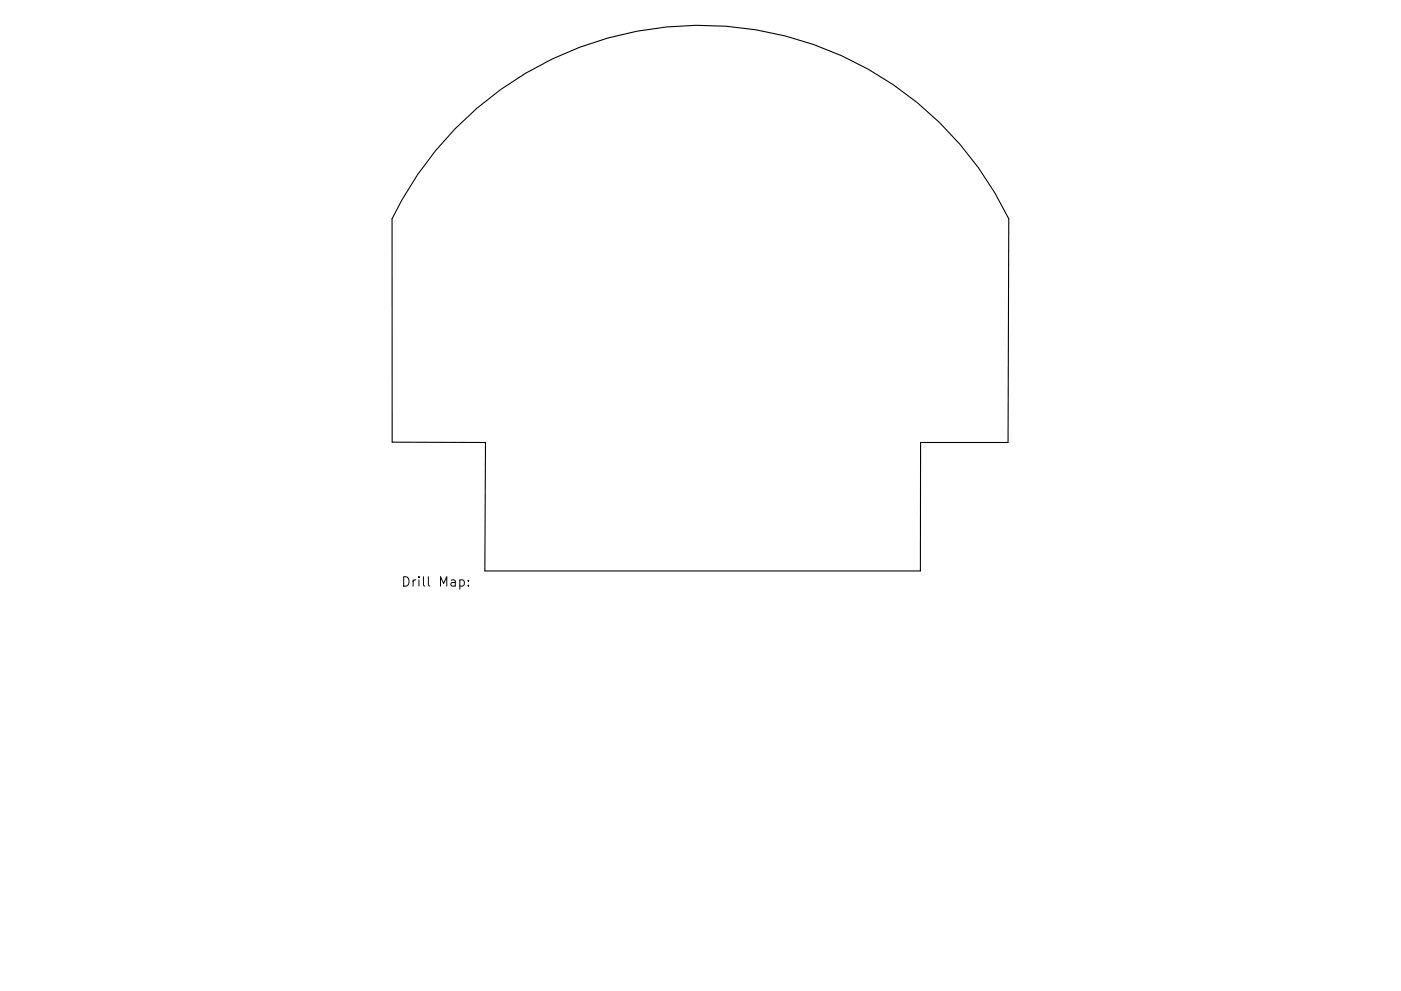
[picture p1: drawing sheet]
<svg xmlns="http://www.w3.org/2000/svg" width="297mm" height="210mm" viewBox="0 0 297 210" stroke-linecap="round" stroke-linejoin="round" font-family="sans-serif">
<defs><g id="words">
<text font-size="2.8" x="85" y="124.5">Drill Map:</text>
</g></defs>
<path d="M96.6 27.3a72.6 72.6 0 0 1 117.3 19.1l-.2 47.5h-18.5l-.1 27.2h-92.3l.1-27.2-19.8-.1v-47.4a72.6 72.6 0 0 1 13.5-19.1z" fill="none" stroke="#000" stroke-width=".23"/>
<path d="M97.5 123.1l.6-.1 .3 .4v.6l-.1 .3h-.8M99.3 124.2v.2M99.3 123.1v.2" fill="none" stroke="#000" stroke-width=".21"/>
<use href="#words"/>
</svg>
